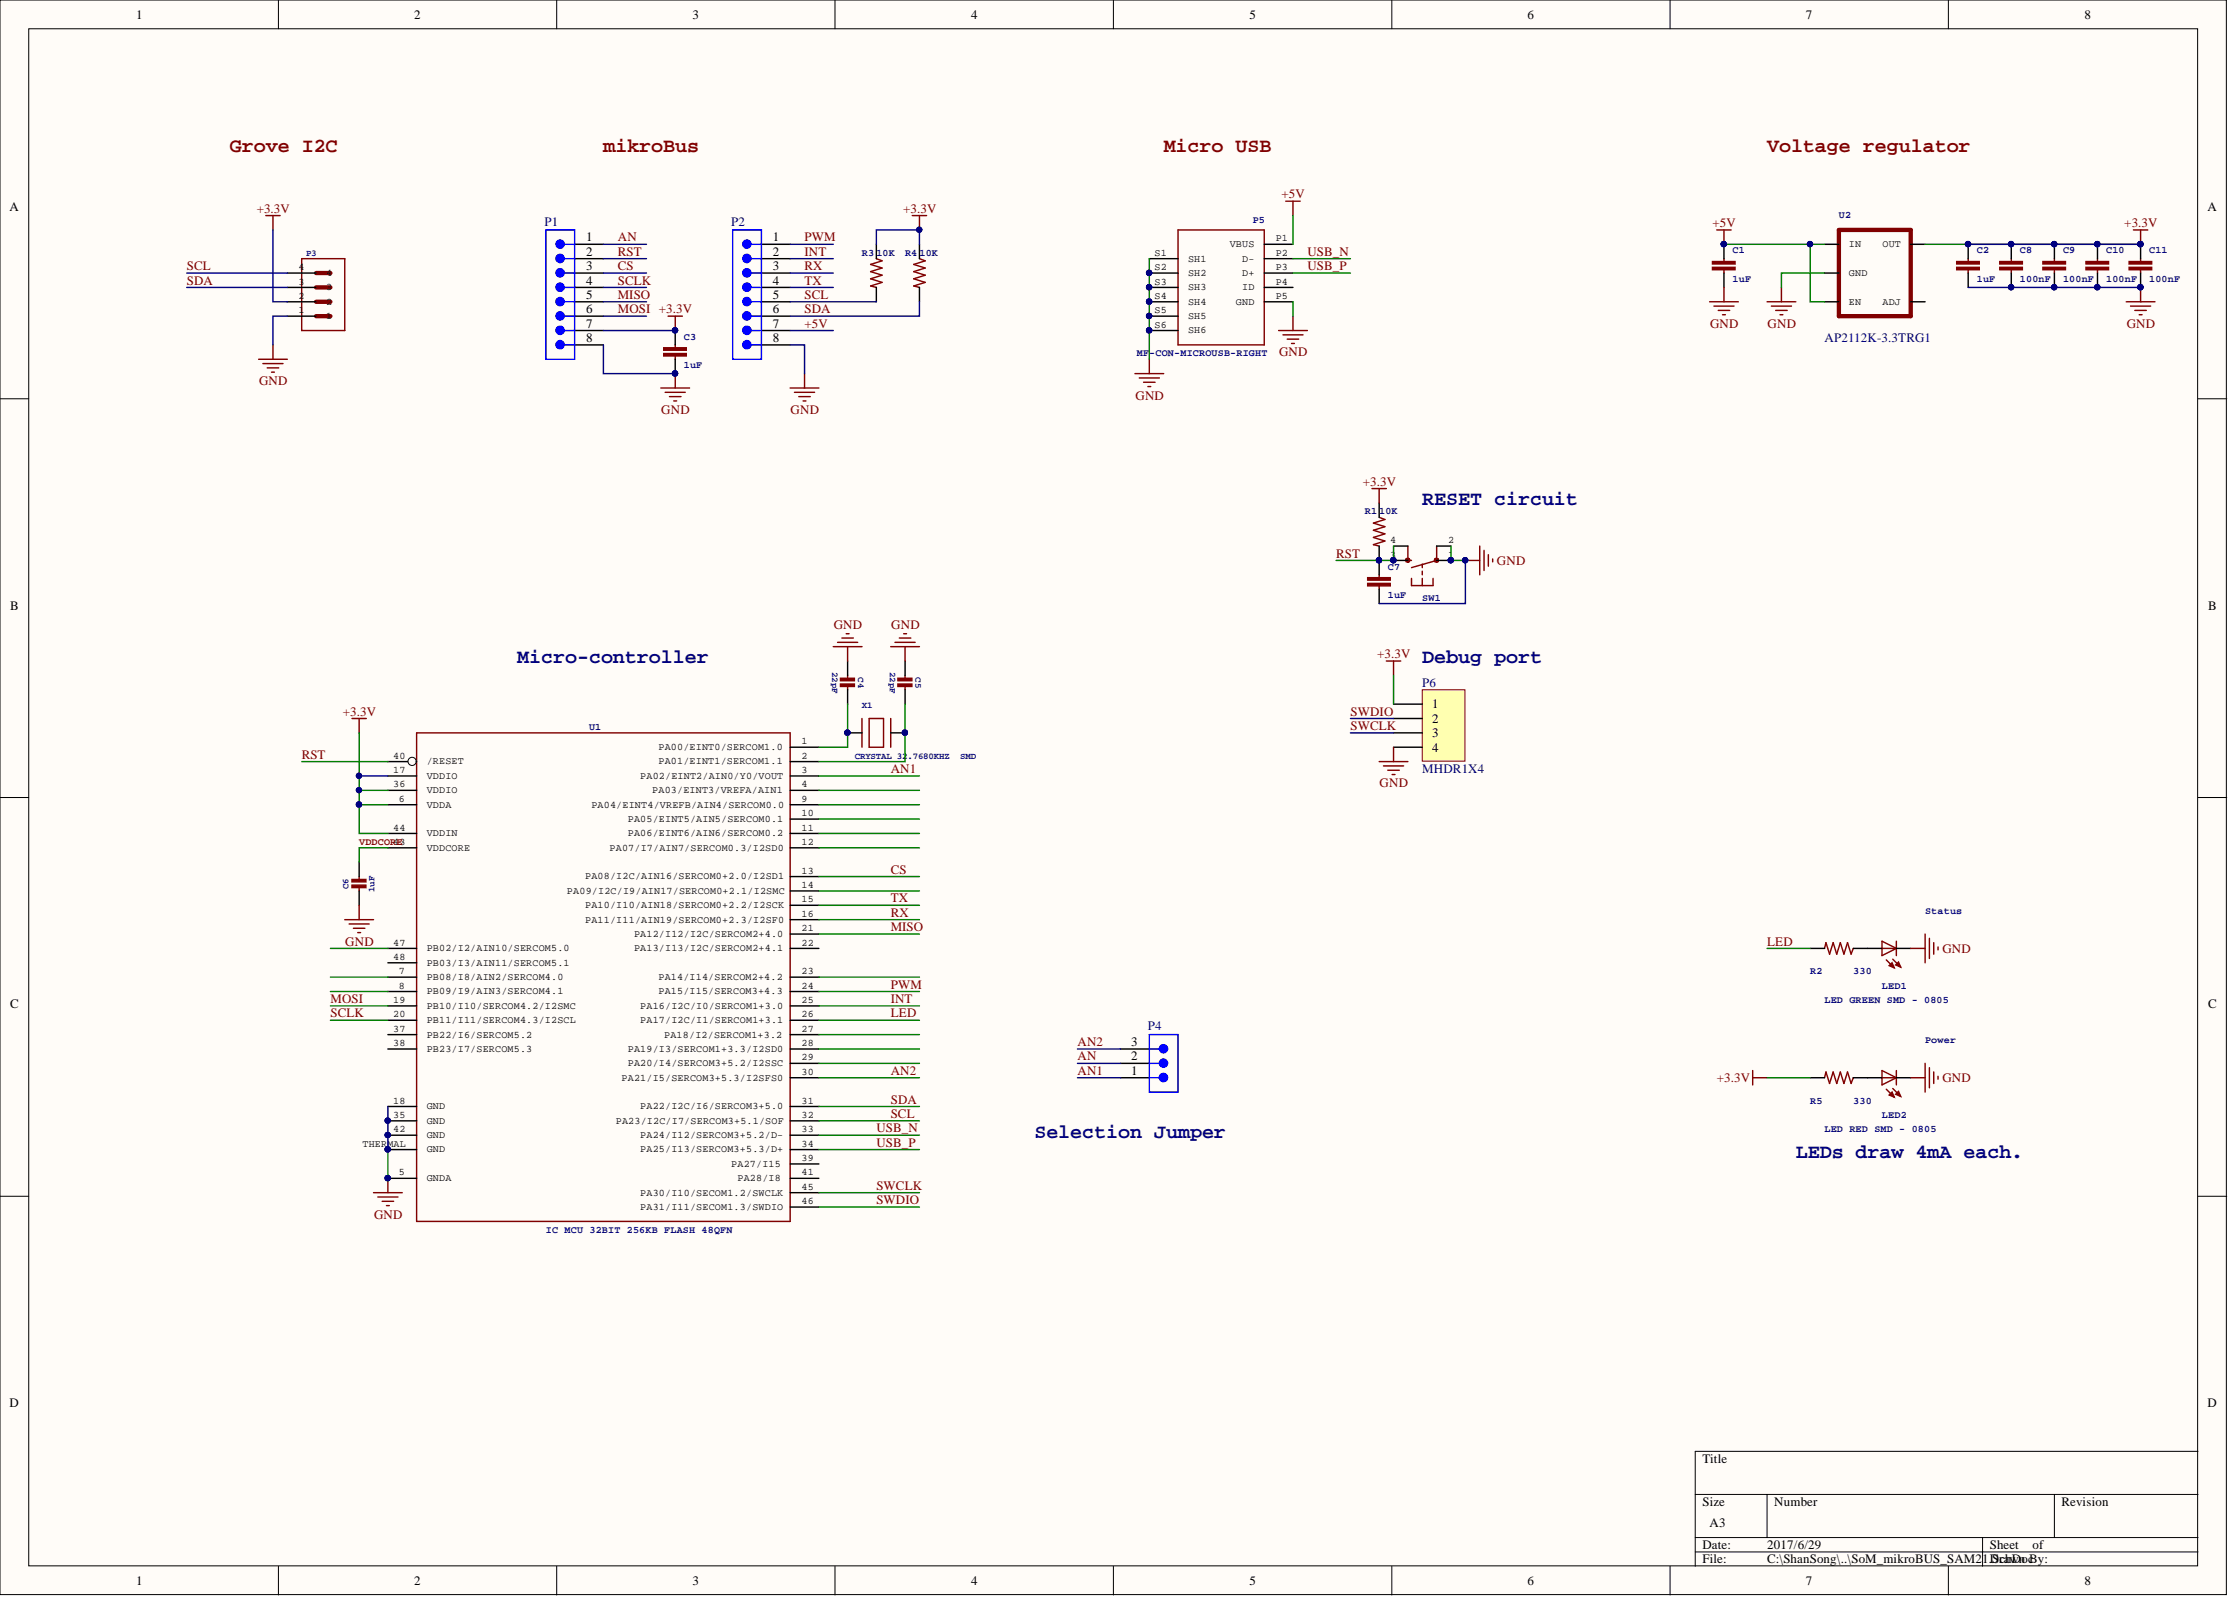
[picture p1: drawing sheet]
<svg xmlns="http://www.w3.org/2000/svg" width="393mm" height="282mm" viewBox="0 0 393 282" stroke-linecap="round" stroke-linejoin="round" font-family="sans-serif">
<defs><g id="words">
<g font-size="3.5" fill="#800000">
<text x="40.5" y="26.8">Grove I2C</text>
<text x="106.4" y="26.8">mikroBus</text>
<text x="205.3" y="26.8">Micro USB</text>
<text x="311.7" y="26.8">Voltage regulator</text>
</g>
<g font-size="3.5" fill="#000080">
<text x="250.9" y="89.1">RESET circuit</text>
<text x="91.2" y="117">Micro-controller</text>
<text x="250.9" y="117">Debug port</text>
<text x="182.5" y="200.7">Selection Jumper</text>
<text x="316.8" y="204.2">LEDs draw 4mA each.</text>
</g>
<g font-size="2.3">
<text x="24" y="3.3">1</text>
<text x="73.1" y="3.3">2</text>
<text x="122.1" y="3.3">3</text>
<text x="171.3" y="3.3">4</text>
<text x="220.4" y="3.3">5</text>
<text x="269.5" y="3.3">6</text>
<text x="318.5" y="3.3">7</text>
<text x="367.7" y="3.3">8</text>
<text x="1.7" y="37.2">A</text>
<text x="389.4" y="37.2">A</text>
<text x="103.4" y="42.6">1</text>
<text x="103.4" y="45.1">2</text>
<text x="103.4" y="47.7">3</text>
<text x="136.3" y="42.6">1</text>
<text x="136.3" y="45.1">2</text>
<text x="136.3" y="47.7">3</text>
<text x="103.4" y="50.2">4</text>
<text x="103.4" y="52.7">5</text>
<text x="136.3" y="50.2">4</text>
<text x="136.3" y="52.7">5</text>
<text x="103.4" y="55.3">6</text>
<text x="103.4" y="57.8">7</text>
<text x="136.3" y="55.3">6</text>
<text x="136.3" y="57.8">7</text>
<text x="103.4" y="60.3">8</text>
<text x="136.3" y="60.3">8</text>
<text x="1.8" y="107.6">B</text>
<text x="389.5" y="107.6">B</text>
<text x="252.6" y="125">1</text>
<text x="252.6" y="127.5">2</text>
<text x="252.6" y="130">3</text>
<text x="252.6" y="132.6">4</text>
<text x="1.8" y="177.8">C</text>
<text x="389.5" y="177.8">C</text>
<text x="199.5" y="184.5">3</text>
<text x="199.5" y="187.1">2</text>
<text x="199.5" y="189.6">1</text>
<text x="1.7" y="248.2">D</text>
<text x="389.4" y="248.2">D</text>
<text x="300.3" y="258">Title</text>
<text x="300.3" y="265.6">Size</text>
<text x="301.6" y="269.4">A3</text>
<text x="313" y="265.6">Number</text>
<text x="363.6" y="265.6">Revision</text>
<text x="300.3" y="273.2">Date:</text>
<text x="300.3" y="275.8">File:</text>
<text x="311.7" y="273.2">2017/6/29</text>
<text x="311.7" y="275.8">C:\ShanSong\..\SoM_mikroBUS_SAM21.SchDoc</text>
<text x="351" y="273.2">Sheet</text>
<text x="351" y="275.8">Drawn By:</text>
<text x="358.5" y="273.2">of</text>
<text x="24" y="279.6">1</text>
<text x="73.1" y="279.6">2</text>
<text x="122.1" y="279.6">3</text>
<text x="171.3" y="279.6">4</text>
<text x="220.4" y="279.6">5</text>
<text x="269.5" y="279.6">6</text>
<text x="318.5" y="279.6">7</text>
<text x="367.7" y="279.6">8</text>
</g>
<g font-size="2.3" fill="#800000">
<text x="226" y="35">+5V</text>
<text x="45.3" y="37.5">+3.3V</text>
<text x="159.3" y="37.5">+3.3V</text>
<text x="302.1" y="40.1">+5V</text>
<text x="374.7" y="40.1">+3.3V</text>
<text x="32.9" y="47.7">SCL</text>
<text x="109" y="42.6">AN</text>
<text x="109" y="45.1">RST</text>
<text x="109" y="47.7">CS</text>
<text x="141.9" y="42.6">PWM</text>
<text x="141.9" y="47.7">RX</text>
<text x="141.9" y="45.1">INT</text>
<text x="230.6" y="45.1">USB_N</text>
<text x="230.6" y="47.7">USB_P</text>
<text x="32.9" y="50.2">SDA</text>
<text x="109" y="50.2">SCLK</text>
<text x="109" y="52.7">MISO</text>
<text x="141.9" y="50.2">TX</text>
<text x="141.9" y="52.7">SCL</text>
<text x="109" y="55.3">MOSI +3.3V</text>
<text x="141.9" y="55.3">SDA</text>
<text x="141.9" y="57.8">+5V</text>
<text x="301.6" y="57.8">GND</text>
<text x="311.8" y="57.8">GND</text>
<text x="375.1" y="57.8">GND</text>
<text x="225.6" y="62.9">GND</text>
<text x="45.7" y="67.9">GND</text>
<text x="200.3" y="70.5">GND</text>
<text x="116.7" y="73">GND</text>
<text x="139.5" y="73">GND</text>
<text x="240.4" y="85.7">+3.3V</text>
<text x="235.7" y="98.3">RST</text>
<text x="264.1" y="99.6">GND</text>
<text x="147.1" y="111">GND</text>
<text x="157.2" y="111">GND</text>
<text x="242.9" y="116.1">+3.3V</text>
<text x="60.5" y="126.2">+3.3V</text>
<text x="238.2" y="126.2">SWDIO</text>
<text x="238.2" y="128.8">SWCLK</text>
<text x="53.2" y="133.8">RST</text>
<text x="157.1" y="136.4">AN1</text>
<text x="243.4" y="138.9">GND</text>
<text x="157.1" y="154.1">CS</text>
<text x="157.1" y="161.7">RX</text>
<text x="157.1" y="159.2">TX</text>
<text x="60.9" y="166.8">GND</text>
<text x="157.1" y="164.2">MISO</text>
<text x="311.7" y="166.8">LED</text>
<text x="342.6" y="168">GND</text>
<text x="58.3" y="179.5">SCLK</text>
<text x="58.3" y="176.9">MOSI</text>
<text x="157.1" y="174.4">PWM</text>
<text x="157.1" y="176.9">INT</text>
<text x="157.1" y="179.5">LED</text>
<text x="190.1" y="184.5">AN2</text>
<text x="157.1" y="189.6">AN2</text>
<text x="190.1" y="187.1">AN</text>
<text x="190.1" y="189.6">AN1</text>
<text x="302.8" y="190.9">+3.3V</text>
<text x="342.6" y="190.9">GND</text>
<text x="157.1" y="197.2">SCL</text>
<text x="157.1" y="194.7">SDA</text>
<text x="154.6" y="202.3">USB_P</text>
<text x="154.6" y="199.7">USB_N</text>
<text x="154.6" y="209.9">SWCLK</text>
<text x="66" y="214.9">GND</text>
<text x="154.6" y="212.4">SWDIO</text>
</g>
<g font-size="2.3" fill="#000080">
<text x="96" y="39.8">P1</text>
<text x="129" y="39.8">P2</text>
<text x="321.8" y="60.3">AP2112K-3.3TRG1</text>
<text x="250.9" y="121.2">P6</text>
<text x="250.9" y="136.4">MHDR1X4</text>
<text x="202.5" y="181.7">P4</text>
</g>
<g font-size="1.8" fill="#000080">
<text x="221" y="39.3">P5</text>
<text x="324.4" y="38.5">U2</text>
<text x="152" y="45.1">R3</text>
<text x="154.6" y="45.1">10K</text>
<text x="159.6" y="45.1">R4</text>
<text x="162.2" y="45.1">10K</text>
<text x="305.6" y="44.7">C1</text>
<text x="348.7" y="44.7">C2</text>
<text x="356.3" y="44.7">C8</text>
<text x="363.9" y="44.7">C9</text>
<text x="371.5" y="44.7">C10</text>
<text x="379.1" y="44.7">C11</text>
<text x="305.6" y="49.8">1uF</text>
<text x="348.7" y="49.8">1uF</text>
<text x="356.3" y="49.8">100nF</text>
<text x="363.9" y="49.8">100nF</text>
<text x="371.5" y="49.8">100nF</text>
<text x="379.1" y="49.8">100nF</text>
<text x="120.6" y="59.9">C3</text>
<text x="120.6" y="65">1uF</text>
<text x="200.5" y="62.9">MF</text>
<text x="202.7" y="62.9">-CON-MICROUSB-RIGHT</text>
<text x="240.7" y="90.7">R1</text>
<text x="243.3" y="90.7">10K</text>
<text x="244.8" y="100.5">C7</text>
<text x="244.8" y="105.5">1uF</text>
<text x="250.9" y="106">SW1</text>
<text x="103.9" y="128.8">U1</text>
<text x="339.6" y="161.2">Status</text>
<text x="319.3" y="171.9">R2</text>
<text x="326.9" y="171.9">330</text>
<text x="321.8" y="176.9">LED GREEN SMD - 0805</text>
<text x="332" y="174.4">LED1</text>
<text x="339.6" y="184">Power</text>
<text x="319.3" y="194.7">R5</text>
<text x="326.9" y="194.7">330</text>
<text x="332" y="197.2">LED2</text>
<text x="321.8" y="199.7">LED RED SMD - 0805</text>
<text x="96.3" y="217.5">IC MCU 32BIT 256KB FLASH 48QFN</text>
</g>
<g font-size="1.8">
<text x="52.6" y="47.7">4</text>
<text x="203.7" y="45.1">S1</text>
<text x="203.7" y="47.7">S2</text>
<text x="209.6" y="46.1">SH1</text>
<text x="216.9" y="43.6">VBUS</text>
<text x="219.1" y="46.1">D-</text>
<text x="225" y="47.7">P3</text>
<text x="225" y="45.1">P2</text>
<text x="225" y="42.6">P1</text>
<text x="326.1" y="43.6">IN</text>
<text x="332" y="43.6">OUT</text>
<text x="52.6" y="52.7">2</text>
<text x="52.6" y="50.2">3</text>
<text x="57.5" y="53.7">2</text>
<text x="57.5" y="51.2">3</text>
<text x="57.5" y="48.7">4</text>
<text x="203.7" y="50.2">S3</text>
<text x="203.7" y="52.7">S4</text>
<text x="209.6" y="48.7">SH2</text>
<text x="209.6" y="51.2">SH3</text>
<text x="209.6" y="53.7">SH4</text>
<text x="218" y="53.7">GND</text>
<text x="219.1" y="48.7">D+</text>
<text x="219.1" y="51.2">ID</text>
<text x="225" y="52.7">P5</text>
<text x="225" y="50.2">P4</text>
<text x="326.1" y="48.7">GND</text>
<text x="326.1" y="53.7">EN</text>
<text x="332" y="53.7">ADJ</text>
<text x="52.6" y="55.3">1</text>
<text x="57.5" y="56.3">1</text>
<text x="203.7" y="55.3">S5</text>
<text x="203.7" y="57.8">S6</text>
<text x="209.6" y="56.3">SH5</text>
<text x="209.6" y="58.8">SH6</text>
<text x="245.2" y="95.8">4</text>
<text x="255.4" y="95.8">2</text>
<text x="245.2" y="98.3">3</text>
<text x="255.4" y="98.3">1</text>
<text x="141.4" y="131.3">1</text>
<text x="69.3" y="133.8">40</text>
<text x="69.3" y="136.4">17</text>
<text x="75.3" y="134.8">/RESET</text>
<text x="75.3" y="137.4">VDDIO</text>
<text x="112.9" y="137.4">PA02/EINT2/AIN0/Y0/VOUT</text>
<text x="116.1" y="132.3">PA00/EINT0/SERCOM1.0</text>
<text x="116.1" y="134.8">PA01/EINT1/SERCOM1.1</text>
<text x="141.4" y="133.8">2</text>
<text x="141.4" y="136.4">3</text>
<text x="69.3" y="138.9">36</text>
<text x="70.4" y="141.4">6</text>
<text x="75.3" y="142.5">VDDA</text>
<text x="75.3" y="139.9">VDDIO</text>
<text x="104.3" y="142.5">PA04/EINT4/VREFB/AIN4/SERCOM0.0</text>
<text x="115" y="139.9">PA03/EINT3/VREFA/AIN1</text>
<text x="141.4" y="138.9">4</text>
<text x="141.4" y="141.4">9</text>
<text x="141.4" y="144">10</text>
<text x="69.3" y="146.5">44</text>
<text x="75.3" y="147.5">VDDIN</text>
<text x="110.7" y="147.5">PA06/EINT6/AIN6/SERCOM0.2</text>
<text x="110.7" y="145">PA05/EINT5/AIN5/SERCOM0.1</text>
<text x="141.4" y="146.5">11</text>
<text x="141.4" y="149">12</text>
<text x="75.3" y="150.1">VDDCORE</text>
<text x="103.2" y="155.1">PA08/I2C/AIN16/SERCOM0+2.0/I2SD1</text>
<text x="107.5" y="150.1">PA07/I7/AIN7/SERCOM0.3/I2SD0</text>
<text x="141.4" y="154.1">13</text>
<text x="100" y="157.7">PA09/I2C/I9/AIN17/SERCOM0+2.1/I2SMC</text>
<text x="103.2" y="160.2">PA10/I10/AIN18/SERCOM0+2.2/I2SCK</text>
<text x="141.4" y="156.6">14</text>
<text x="141.4" y="161.7">16</text>
<text x="141.4" y="159.2">15</text>
<text x="69.3" y="166.8">47</text>
<text x="75.3" y="167.8">PB02/I2/AIN10/SERCOM5.0</text>
<text x="103.2" y="162.7">PA11/I11/AIN19/SERCOM0+2.3/I2SF0</text>
<text x="111.8" y="165.3">PA12/I12/I2C/SERCOM2+4.0</text>
<text x="111.8" y="167.8">PA13/I13/I2C/SERCOM2+4.1</text>
<text x="141.4" y="164.2">21</text>
<text x="141.4" y="166.8">22</text>
<text x="69.3" y="169.3">48</text>
<text x="70.4" y="171.9">7</text>
<text x="75.3" y="172.9">PB08/I8/AIN2/SERCOM4.0</text>
<text x="75.3" y="170.3">PB03/I3/AIN11/SERCOM5.1</text>
<text x="116.1" y="172.9">PA14/I14/SERCOM2+4.2</text>
<text x="141.4" y="171.9">23</text>
<text x="69.3" y="176.9">19</text>
<text x="69.3" y="179.5">20</text>
<text x="70.4" y="174.4">8</text>
<text x="75.3" y="175.4">PB09/I9/AIN3/SERCOM4.1</text>
<text x="75.3" y="177.9">PB10/I10/SERCOM4.2/I2SMC</text>
<text x="112.9" y="177.9">PA16/I2C/I0/SERCOM1+3.0</text>
<text x="116.1" y="175.4">PA15/I15/SERCOM3+4.3</text>
<text x="141.4" y="176.9">25</text>
<text x="141.4" y="179.5">26</text>
<text x="141.4" y="174.4">24</text>
<text x="69.3" y="182">37</text>
<text x="69.3" y="184.5">38</text>
<text x="75.3" y="180.5">PB11/I11/SERCOM4.3/I2SCL</text>
<text x="75.3" y="183">PB22/I6/SERCOM5.2</text>
<text x="75.3" y="185.5">PB23/I7/SERCOM5.3</text>
<text x="110.7" y="185.5">PA19/I3/SERCOM1+3.3/I2SD0</text>
<text x="112.9" y="180.5">PA17/I2C/I1/SERCOM1+3.1</text>
<text x="117.2" y="183">PA18/I2/SERCOM1+3.2</text>
<text x="141.4" y="182">27</text>
<text x="141.4" y="184.5">28</text>
<text x="109.6" y="190.6">PA21/I5/SERCOM3+5.3/I2SFS0</text>
<text x="110.7" y="188.1">PA20/I4/SERCOM3+5.2/I2SSC</text>
<text x="141.4" y="187.1">29</text>
<text x="141.4" y="189.6">30</text>
<text x="69.3" y="197.2">35</text>
<text x="69.3" y="194.7">18</text>
<text x="75.3" y="195.7">GND</text>
<text x="112.9" y="195.7">PA22/I2C/I6/SERCOM3+5.0</text>
<text x="141.4" y="194.7">31</text>
<text x="141.4" y="197.2">32</text>
<text x="63.9" y="202.3">THERMAL</text>
<text x="69.3" y="199.7">42</text>
<text x="75.3" y="203.3">GND</text>
<text x="75.3" y="200.7">GND</text>
<text x="75.3" y="198.2">GND</text>
<text x="108.6" y="198.2">PA23/I2C/I7/SERCOM3+5.1/SOF</text>
<text x="112.9" y="200.7">PA24/I12/SERCOM3+5.2/D-</text>
<text x="112.9" y="203.3">PA25/I13/SERCOM3+5.3/D+</text>
<text x="141.4" y="199.7">33</text>
<text x="141.4" y="202.3">34</text>
<text x="70.4" y="207.3">5</text>
<text x="75.3" y="208.3">GNDA</text>
<text x="129" y="205.8">PA27/I15</text>
<text x="130.1" y="208.3">PA28/I8</text>
<text x="141.4" y="204.8">39</text>
<text x="141.4" y="207.3">41</text>
<text x="141.4" y="209.9">45</text>
<text x="112.9" y="210.9">PA30/I10/SECOM1.2/SWCLK</text>
<text x="112.9" y="213.4">PA31/I11/SECOM1.3/SWDIO</text>
<text x="141.4" y="212.4">46</text>
</g>
<text font-size="1.8" fill="#800000" x="63.4" y="149">VDDCOR4E3</text>
<g font-size="1.6" fill="#000080">
<text x="54" y="45.1">P3</text>
<text x="146.8" y="118.5" transform="rotate(90 146.8 118.5)">22pF</text>
<text x="151.4" y="119.5" transform="rotate(90 151.4 119.5)">C4</text>
<text x="156.9" y="118.5" transform="rotate(90 156.9 118.5)">22pF</text>
<text x="161.5" y="119.5" transform="rotate(90 161.5 119.5)">C5</text>
<text x="152" y="125">X1</text>
<text x="150.8" y="133.8">CRYSTAL 32</text>
<text x="160.1" y="133.8">.7680KHZ</text>
<text x="169.4" y="133.8">SMD</text>
<text x="61.5" y="156.8" transform="rotate(-90 61.5 156.8)">C6</text>
<text x="66.1" y="157.3" transform="rotate(-90 66.1 157.3)">1uF</text>
</g>
</g></defs>
<g fill="#fffcf8" stroke="#000" stroke-width=".18">
<path d="M0 0h392.7v281.3h-392.7z"/>
<path d="M5.1 5.1h382.5v271.1h-382.5z"/>
</g>
<g fill="none" stroke="#000" stroke-width=".18">
<path d="M49.1 0v5.1M98.2 0v5.1M147.3 0v5.1M196.4 0v5.1M245.5 0v5.1M294.6 0v5.1M343.7 0v5.1M0 70.3h5.1M387.7 70.3h5.1M0 140.7h5.1M387.7 140.7h5.1M0 211h5.1"/>
<path d="M387.7 211h5.1M387.7 256h-88.7v20.3M49.1 276.3v5M98.2 276.3v5M147.3 276.3v5M196.4 276.3v5M245.5 276.3v5M294.6 276.3v5M299 263.6h88.7M299 271.2h88.7M299 273.7h88.7M311.7 263.6v7.6"/>
<path d="M343.7 276.3v5M349.7 271.2v5.1M362.4 263.6v7.6"/>
</g>
<path d="M332 166l2.5 1.3-2.5 1.3zM332 167.3h2.5M332.7 169.3l1.4 1.4M333.9 169.2l1.4 1.4M334.5 166v2.6" fill="none" stroke="#800000" stroke-width=".25"/>
<path d="M333.7 169.8l.4 .9-.9-.4z" fill="#800000"/>
<path d="M333.7 169.8l.4 .9-.9-.4z" fill="none" stroke="#800000" stroke-width=".25"/>
<path d="M334.9 169.7l.4 .9-.9-.4z" fill="#800000"/>
<g fill="none" stroke="#800000" stroke-width=".25">
<path d="M248.3 96.3v2.6h.7M250.9 99.5v.6M253.4 96.3v2.6l-4.4 1.2M249 102v1.3h3.8v-1.3M250.9 100.8v.6M250.9 102v1.3M321.8 167.3l.3-1 .6 2 .6-2 .7 2 .6-2 .6 2 .7-2 .6 2 .4-1M334.9 169.7l.4 .9-.9-.4zM332 188.8l2.5 1.3-2.5 1.3zM332 190.1h2.5M332.7 192.1l1.4 1.4M333.9 192l1.4 1.4"/>
<path d="M334.5 188.8v2.6"/>
</g>
<path d="M245.8 98.9h2.5M245.8 96.3h2.5M253.4 98.9h2.5M253.4 96.3h2.5M319.3 167.3h2.5M326.9 167.3h5.1M334.5 167.3h2.5" fill="none" stroke="#000" stroke-width=".25"/>
<g fill="none" stroke="#800000" stroke-width=".76">
<circle cx="248.3" cy="98.8" r=".09"/>
<circle cx="253.4" cy="98.8" r=".09"/>
</g>
<g fill="#000080" stroke="#000080" stroke-width=".18">
<circle cx="255.9" cy="98.8" r=".47"/>
<circle cx="245.8" cy="98.8" r=".47"/>
</g>
<path d="M333.7 192.6l.4 .9-.9-.4z" fill="#800000"/>
<path d="M333.7 192.6l.4 .9-.9-.4z" fill="none" stroke="#800000" stroke-width=".25"/>
<path d="M334.9 192.5l.4 .9-.9-.4z" fill="#800000"/>
<g fill="none" stroke="#800000" stroke-width=".25">
<path d="M46.9 38h2.5M48.1 38v2.6M53.2 45.6h7.6v12.7h-7.6zM117.8 55.8h2.6M119.1 55.8v2.5M207.8 40.6h15.2v20.2h-15.2zM225.5 58.3h5.1M226.3 59.1h3.5M227.1 59.8h2M228.1 55.8v2.5M301.6 53.2h5M302.3 54h3.6"/>
<path d="M303.1 54.8h2M303.8 55.5h.5M304.1 45.6v.5M304.1 47.7v.5M304.1 50.7v2.5M311.7 53.2h5.1M312.5 54h3.5M313.2 54.8h2M314 55.5h.5M314.2 50.7v2.5M347.2 45.6v.5M347.2 47.7v.5"/>
<path d="M375 53.2h5.1M375.8 54h3.6M376.3 40.6h2.5M376.6 54.8h2M377.3 55.5h.5M377.6 40.6v2.5M377.6 50.7v2.5M45.6 63.4h5.1M46.4 64.1h3.5M47.1 64.9h2.1M47.9 65.7h.5M48.1 60.8v2.6"/>
<path d="M116.6 68.4h5M117.3 69.2h3.6M118.1 70h2M118.8 70.7h.6M119.1 65.9v2.5M139.4 68.4h5M140.1 69.2h3.6M140.9 70h2M141.7 70.7h.5M141.9 65.9v2.5M200.2 65.9h5.1M201 66.7h3.5"/>
<path d="M201.7 67.4h2M202.5 68.2h.5M202.7 63.4v2.5M227.8 60.6h.5M258.5 98.9h2.5M261 96.3v5.1M261.8 97.1v3.5M262.5 97.8v2.1M263.3 98.6v.5M244.5 116.6h2.6M245.8 116.6v2.5M73.5 129.3h65.9v86.1h-65.9z"/>
<path d="M337 167.3h2.6M339.6 164.8v5M340.3 165.5v3.6M341.1 166.3v2M341.8 167v.5M309.2 190.1h2.5M309.2 188.8v2.6M321.8 190.1l.3-1 .6 2 .6-2 .7 2 .6-2 .6 2 .7-2 .6 2 .4-1M334.9 192.5l.4 .9-.9-.4zM337 190.1h2.6M339.6 187.6v5M340.3 188.3v3.6"/>
<path d="M341.1 189.1v2M341.8 189.8v.6"/>
</g>
<g fill="none" stroke="#000" stroke-width=".25">
<path d="M50.7 48.2h5M50.7 50.7h5M50.7 53.2h5M50.7 55.8h5M101.4 43.1h5M101.4 45.6h5M101.4 48.2h5M101.4 50.7h5M101.4 53.2h5M101.4 55.8h5M101.4 58.3h5M134.3 43.1h5.1"/>
<path d="M134.3 45.6h5.1M134.3 48.2h5.1M134.3 50.7h5.1M134.3 53.2h5.1M134.3 55.8h5.1M134.3 58.3h5.1M202.7 45.6h5.1M202.7 48.2h5.1M202.7 50.7h5.1M202.7 53.2h5.1M202.7 55.8h5.1M202.7 58.3h5.1"/>
<path d="M223 43.1h5.1M223 45.6h5.1M223 48.2h5.1M223 50.7h5.1M223 53.2h5.1M304.1 43.1v2.5M304.1 48.2v2.5M321.8 43.1h2.6M321.8 48.2h2.6M321.8 53.2h2.6M337 43.1h2.6M337 53.2h2.6"/>
<path d="M347.2 43.1v2.5M347.2 48.2v2.5M101.4 60.8h5M134.3 60.8h5.1M68.4 134.3h5.1M68.4 141.9h5.1M139.4 157.2h5M139.4 154.6h5M139.4 159.7h5M139.4 177.4h5M139.4 180h5M139.4 174.9h5"/>
<path d="M139.4 162.2h5M139.4 172.4h5M139.4 182.5h5M139.4 185h5M139.4 195.2h5M139.4 197.7h5M319.3 190.1h2.5M326.9 190.1h5.1M334.5 190.1h2.5M68.4 202.8h5.1M139.4 202.8h5M139.4 200.2h5"/>
<path d="M139.4 205.3h5M139.4 207.8h5M139.4 210.4h5M139.4 212.9h5"/>
</g>
<g fill="#000080" stroke="#000080" stroke-width=".18">
<circle cx="258.4" cy="98.8" r=".47"/>
<circle cx="119.1" cy="58.3" r=".47"/>
<circle cx="119.1" cy="65.9" r=".47"/>
<circle cx="304.1" cy="43.1" r=".47"/>
<circle cx="347.1" cy="43.1" r=".47"/>
<circle cx="202.7" cy="48.1" r=".47"/>
<circle cx="202.7" cy="50.7" r=".47"/>
<circle cx="202.7" cy="53.2" r=".47"/>
<circle cx="202.7" cy="55.7" r=".47"/>
<circle cx="202.7" cy="58.3" r=".47"/>
<circle cx="377.5" cy="50.7" r=".47"/>
<circle cx="377.5" cy="43.1" r=".47"/>
<circle cx="68.4" cy="202.7" r=".47"/>
</g>
<g fill="none" stroke="#00f" stroke-width=".25">
<path d="M96.3 40.6h5.1v22.8h-5.1zM99.6 45.6h1.8M99.6 43.1h1.8M99.6 50.7h1.8M99.6 48.2h1.8M99.6 55.8h1.8M99.6 58.3h1.8M99.6 53.2h1.8M129.2 40.6h5.1v22.8h-5.1zM132.5 45.6h1.8M132.5 43.1h1.8M132.5 50.7h1.8"/>
<path d="M132.5 48.2h1.8M132.5 55.8h1.8M132.5 58.3h1.8M132.5 53.2h1.8M99.6 60.8h1.8M132.5 60.8h1.8"/>
</g>
<g fill="#00f" stroke="#00f" stroke-width=".25">
<circle cx="98.8" cy="45.6" r=".72"/>
<circle cx="98.8" cy="43.1" r=".72"/>
<circle cx="98.8" cy="50.7" r=".72"/>
<circle cx="98.8" cy="48.1" r=".72"/>
<circle cx="98.8" cy="55.7" r=".72"/>
<circle cx="98.8" cy="60.8" r=".72"/>
<circle cx="98.8" cy="58.3" r=".72"/>
<circle cx="98.8" cy="53.2" r=".72"/>
<circle cx="131.7" cy="45.6" r=".72"/>
<circle cx="131.7" cy="43.1" r=".72"/>
<circle cx="131.7" cy="50.7" r=".72"/>
<circle cx="131.7" cy="48.1" r=".72"/>
<circle cx="131.7" cy="55.7" r=".72"/>
<circle cx="131.7" cy="60.8" r=".72"/>
<circle cx="131.7" cy="58.3" r=".72"/>
<circle cx="131.7" cy="53.2" r=".72"/>
</g>
<path d="M55.7 55.8h2.6M55.7 53.2h2.6M55.7 50.7h2.6M55.7 48.2h2.6M324.4 40.6h12.6v15.2h-12.6z" fill="none" stroke="#800000" stroke-width=".76"/>
<g fill="#800000" stroke="#800000" stroke-width=".25">
<path d="M302.1 47.1h3.9v.5h-3.9z"/>
<path d="M302.1 46.1h3.9v.5h-3.9z"/>
<path d="M345.1 47.1h4v.5h-4z"/>
<path d="M345.1 46.1h4v.5h-4z"/>
</g>
<circle cx="72.7" cy="134.3" r=".72" fill="#fffcf8" stroke="#000" stroke-width=".18"/>
<g fill="none" stroke="#000" stroke-width=".25">
<path d="M243.3 88.7v2.6M243.3 96.3v5.1M149.5 116.6v2.5M159.6 116.6v2.5M243.3 103.9v2.6M68.4 136.9h5.1M68.4 139.4h5.1M139.4 131.8h5M139.4 134.3h5M139.4 136.9h5M139.4 139.4h5M149.5 121.7v2.5"/>
<path d="M149.5 129.3h2.5M157.1 129.3h2.5M159.6 121.7v2.5M63.4 152.1v2.5M63.4 157.2v2.5M68.4 147h5.1M68.4 149.5h5.1M139.4 147h5M139.4 141.9h5M139.4 144.5h5M139.4 149.5h5M68.4 172.4h5.1"/>
<path d="M68.4 174.9h5.1M68.4 177.4h5.1M68.4 180h5.1M68.4 167.3h5.1M68.4 169.8h5.1M139.4 164.8h5M139.4 167.3h5M68.4 182.5h5.1M68.4 185h5.1M68.4 197.7h5.1M68.4 195.2h5.1M139.4 187.6h5"/>
<path d="M139.4 190.1h5M197.7 187.6h5M197.7 190.1h5M197.7 185h5M68.4 207.8h5.1M68.4 200.2h5.1"/>
</g>
<g fill="#000080" stroke="#000080" stroke-width=".18">
<circle cx="68.4" cy="207.8" r=".47"/>
<circle cx="68.4" cy="200.2" r=".47"/>
<circle cx="68.4" cy="197.7" r=".47"/>
<circle cx="68.4" cy="202.7" r=".47"/>
<circle cx="149.5" cy="129.2" r=".47"/>
<circle cx="159.6" cy="129.2" r=".47"/>
<circle cx="304.1" cy="43.1" r=".47"/>
<circle cx="243.2" cy="98.8" r=".47"/>
</g>
<g fill="none" stroke="#800000" stroke-width=".25">
<path d="M226.8 35.5h2.5M228.1 35.5v2.5M302.8 40.6h2.6M304.1 40.6v2.5M242 86.2h2.5M243.3 91.3l1 .3-2 .7 2 .6-2 .6 2 .7-2 .6 2 .6-2 .7 1 .2M243.3 86.2v2.5M147 114.1h5M147.7 113.3h3.6M148.5 112.5h2M149.3 111.8h.5M149.5 114.1v2.5"/>
<path d="M149.5 119.1v.8M157.1 114.1h5.1M157.9 113.3h3.5M158.6 112.5h2.1M159.4 111.8h.5M159.6 114.1v2.5M159.6 119.1v.8M243.3 101.4v.5M243.3 103.4v.5M62.1 126.7h2.5M63.4 126.7v2.6M149.5 120.9v.8"/>
<path d="M152 126.7v5.1M153.3 126.7h2.5v5.1h-2.5zM157.1 126.7v5.1M159.6 120.9v.8M63.4 154.6v.8M63.4 156.4v.8M63.4 159.7v2.5M60.8 162.2h5.1M61.6 163h3.5M62.3 163.7h2.1M63.1 164.5h.5M65.9 210.4h5.1"/>
<path d="M66.6 211.1h3.6M67.4 211.9h2M68.2 212.7h.5M68.4 207.8v2.6"/>
</g>
<g fill="#800000" stroke="#800000" stroke-width=".25">
<path d="M62.1 156.1h2.4v.5h-2.4z"/>
<path d="M62.1 155.1h2.4v.5h-2.4z"/>
<path d="M148.2 119.6h2.5v.5h-2.5z"/>
<path d="M148.2 120.7h2.5v.4h-2.5z"/>
<path d="M158.4 119.6h2.4v.5h-2.4z"/>
<path d="M158.4 120.7h2.4v.4h-2.4z"/>
<path d="M241.2 102.9h4v.4h-4z"/>
<path d="M241.2 101.9h4v.4h-4z"/>
</g>
<path d="M202.7 182.5h5.1v10.1h-5.1zM202.7 187.6h1.8M202.7 190.1h1.8M202.7 185h1.8" fill="none" stroke="#00f" stroke-width=".25"/>
<g fill="#00f" stroke="#00f" stroke-width=".25">
<circle cx="205.2" cy="187.5" r=".72"/>
<circle cx="205.2" cy="190.1" r=".72"/>
<circle cx="205.2" cy="185" r=".72"/>
</g>
<path d="M250.9 121.7h7.5v12.6h-7.5z" fill="#ffffb0" stroke="#800000" stroke-width=".18"/>
<g fill="none" stroke="#000" stroke-width=".25">
<path d="M119.1 58.3v2.5M154.6 43.1v2.5M154.6 50.7v2.5M162.2 43.1v2.5M162.2 50.7v2.5M354.8 43.1v2.5M354.8 48.2v2.5M362.4 43.1v2.5M362.4 48.2v2.5M370 43.1v2.5M370 48.2v2.5M377.6 43.1v2.5"/>
<path d="M377.6 48.2v2.5M119.1 63.4v2.5M245.8 124.2h5.1M245.8 126.7h5.1M245.8 129.3h5.1M245.8 131.8h5.1"/>
</g>
<g fill="none" stroke="#800000" stroke-width=".25">
<path d="M160.9 38h2.5M162.2 38v2.6M154.6 45.6l1 .4-2 .6 2 .7-2 .6 2 .6-2 .7 2 .6-2 .6 1 .3M162.2 45.6l1 .4-2 .6 2 .7-2 .6 2 .6-2 .7 2 .6-2 .6 1 .3M354.8 45.6v.5M354.8 47.7v.5M362.4 45.6v.5M362.4 47.7v.5M370 45.6v.5M370 47.7v.5M377.6 45.6v.5M377.6 47.7v.5"/>
<path d="M119.1 60.8v.5M119.1 62.9v.5M243.3 134.3h5M244 135.1h3.6M244.8 135.9h2M245.6 136.6h.5M245.8 131.8v2.5"/>
</g>
<g fill="#800000" stroke="#800000" stroke-width=".25">
<path d="M117.1 62.4h4v.4h-4z"/>
<path d="M117.1 61.3h4v.5h-4z"/>
<path d="M352.7 47.1h4v.5h-4z"/>
<path d="M352.7 46.1h4v.5h-4z"/>
<path d="M360.3 47.1h4v.5h-4z"/>
<path d="M360.3 46.1h4v.5h-4z"/>
<path d="M367.9 47.1h4v.5h-4z"/>
<path d="M367.9 46.1h4v.5h-4z"/>
<path d="M375.5 47.1h4v.5h-4z"/>
<path d="M375.5 46.1h4v.5h-4z"/>
</g>
<g fill="#000080" stroke="#000080" stroke-width=".18">
<circle cx="119.1" cy="58.3" r=".47"/>
<circle cx="119.1" cy="65.9" r=".47"/>
<circle cx="354.7" cy="43.1" r=".47"/>
<circle cx="354.7" cy="50.7" r=".47"/>
<circle cx="362.3" cy="43.1" r=".47"/>
<circle cx="362.3" cy="50.7" r=".47"/>
<circle cx="369.9" cy="43.1" r=".47"/>
<circle cx="369.9" cy="50.7" r=".47"/>
<circle cx="377.5" cy="43.1" r=".47"/>
<circle cx="377.5" cy="50.7" r=".47"/>
<circle cx="255.9" cy="98.8" r=".47"/>
<circle cx="258.4" cy="98.8" r=".47"/>
<circle cx="243.2" cy="98.8" r=".47"/>
<circle cx="245.8" cy="98.8" r=".47"/>
<circle cx="202.7" cy="48.1" r=".47"/>
<circle cx="202.7" cy="50.7" r=".47"/>
<circle cx="202.7" cy="53.2" r=".47"/>
<circle cx="202.7" cy="55.7" r=".47"/>
<circle cx="202.7" cy="58.3" r=".47"/>
<circle cx="347.1" cy="43.1" r=".47"/>
<circle cx="319.3" cy="43.1" r=".47"/>
<circle cx="304.1" cy="43.1" r=".47"/>
<circle cx="68.4" cy="207.8" r=".47"/>
<circle cx="68.4" cy="202.7" r=".47"/>
<circle cx="63.3" cy="141.9" r=".47"/>
<circle cx="63.3" cy="139.4" r=".47"/>
<circle cx="63.3" cy="136.8" r=".47"/>
<circle cx="149.5" cy="129.2" r=".47"/>
<circle cx="159.6" cy="129.2" r=".47"/>
<circle cx="68.4" cy="200.2" r=".47"/>
<circle cx="68.4" cy="197.7" r=".47"/>
<circle cx="162.1" cy="40.5" r=".47"/>
</g>
<g fill="none" stroke="#008000" stroke-width=".25">
<path d="M228.1 38v5.1M202.7 45.6v17.8M228.1 53.2v2.6M228.1 45.6h10.1M228.1 48.2h10.1M304.1 43.1h17.7M319.3 43.1v10.1h2.5M321.8 48.2h-7.6v2.5M339.6 43.1h38M245.8 96.3v2.6h-10.1M255.9 96.3v2.6h2.6M245.8 119.1v5.1"/>
<path d="M53.2 134.3h15.2M63.4 129.3v12.6M63.4 139.4h5M144.4 139.4h17.8M144.4 136.9h17.8M149.5 124.2v7.6h-5.1M159.6 124.2v10.1h-15.2M63.4 141.9v5.1h5M63.4 141.9h5M68.4 149.5h-5v2.6M144.4 144.5h17.8M144.4 141.9h17.8"/>
<path d="M144.4 149.5h17.8M144.4 147h17.8M144.4 154.6h17.8M144.4 159.7h17.8M144.4 157.2h17.8M58.3 167.3h10.1M58.3 177.4h10.1M58.3 180h10.1M58.3 174.9h10.1M58.3 172.4h10.1M144.4 177.4h17.8M144.4 164.8h17.8"/>
<path d="M144.4 180h17.8M144.4 174.9h17.8M144.4 172.4h17.8M144.4 162.2h17.8M311.7 167.3h7.6M144.4 190.1h17.8M144.4 185h17.8M144.4 197.7h17.8M144.4 195.2h17.8M144.4 187.6h17.8M144.4 182.5h17.8M311.7 190.1h7.6"/>
<path d="M68.4 202.8v5M144.4 202.8h17.8M144.4 200.2h17.8M144.4 210.4h17.8M144.4 212.9h17.8"/>
</g>
<g fill="none" stroke="#000080" stroke-width=".25">
<path d="M32.9 48.2h17.8M32.9 50.7h17.8M48.1 40.6v12.6h2.6M50.7 55.8h-2.6v5M106.4 58.3h12.7M106.4 43.1h7.6M106.4 48.2h7.6M106.4 50.7h7.6M106.4 55.8h7.6M106.4 53.2h7.6M106.4 45.6h7.6M139.4 58.3h7.6"/>
<path d="M139.4 43.1h7.6M139.4 48.2h7.6M139.4 50.7h7.6M139.4 53.2h15.2M139.4 45.6h7.6M154.6 43.1v-2.5h7.6v2.5M162.2 53.2v2.6h-22.8M347.2 43.1h30.4M347.2 50.7h30.4M106.4 60.8v5.1h12.7M139.4 60.8h2.5v5.1M258.5 98.9v7.6h-15.2"/>
<path d="M63.4 136.9h5M238.2 126.7h7.6M238.2 129.3h7.6M68.4 195.2v7.6M190.1 187.6h7.6M190.1 185h7.6M190.1 190.1h7.6"/>
</g>
<use href="#words"/>
</svg>
